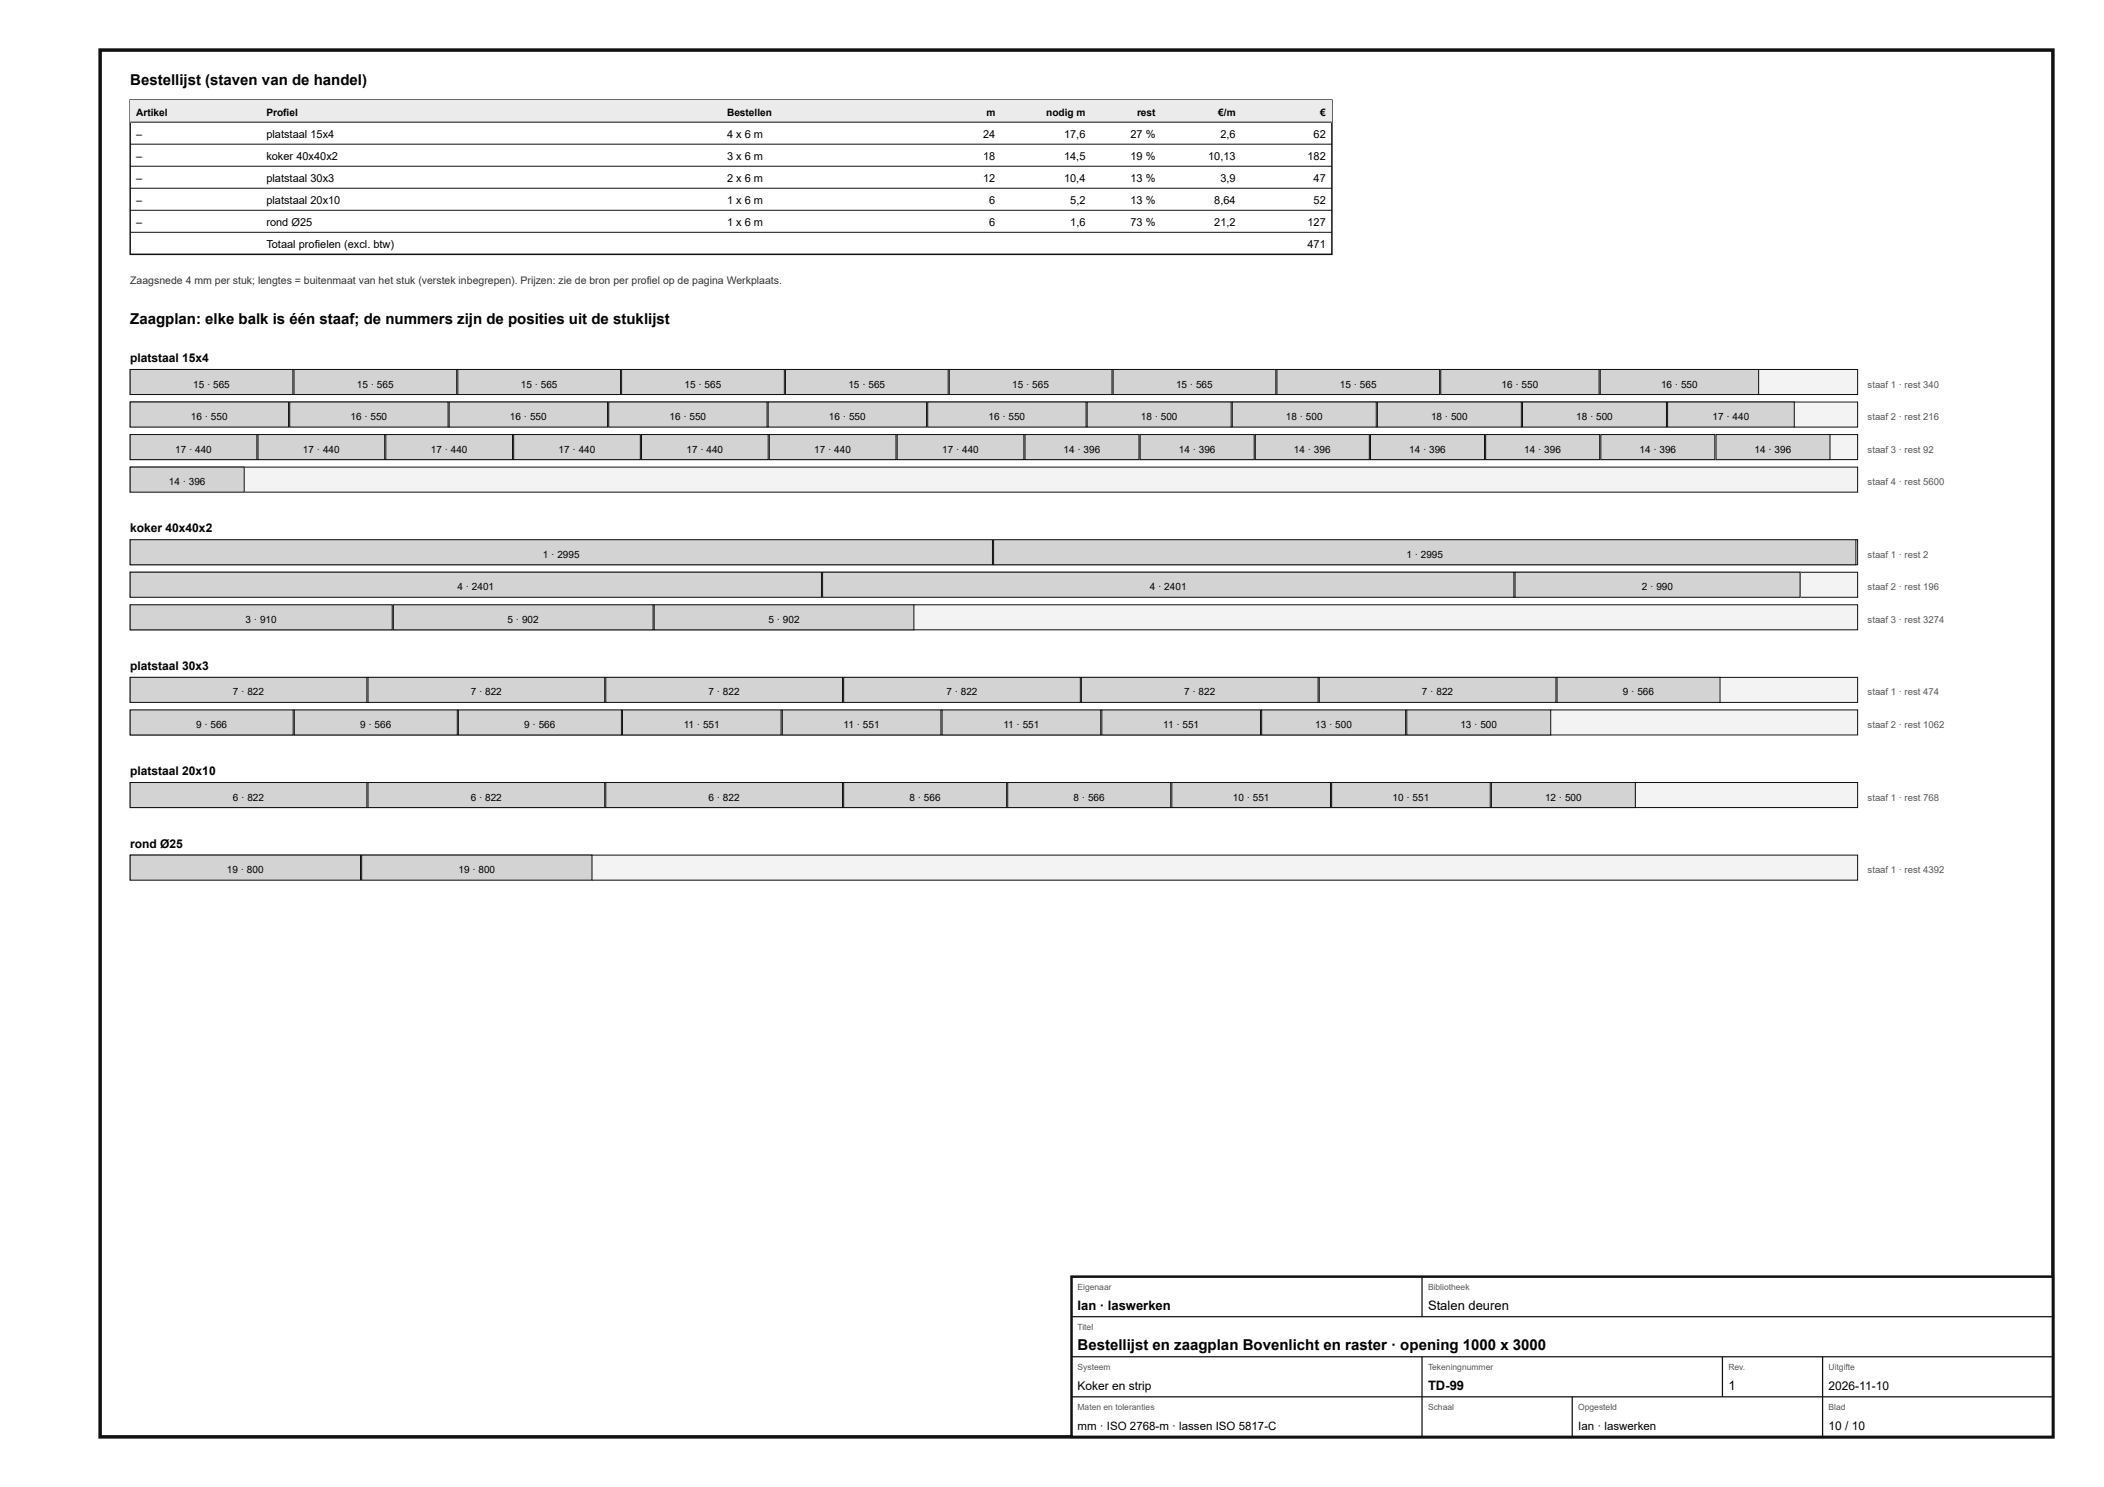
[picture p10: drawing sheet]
<svg xmlns="http://www.w3.org/2000/svg" width="420mm" height="297mm" viewBox="0 0 420 297" stroke-linecap="round" stroke-linejoin="round" font-family="sans-serif">
<defs><g id="words">
<g font-size="3">
<text x="26" y="17">Bestellijst (staven van de handel)</text>
<text x="26" y="64.8">Zaagplan: elke balk is één staaf; de nummers zijn de posities uit de stuklijst</text>
<text x="215.2" y="269.6">Bestellijst en zaagplan Bovenlicht en raster · opening 1000 x 3000</text>
</g>
<g font-size="2.6">
<text x="215.2" y="261.6">Ian · laswerken</text>
<text x="285.2" y="261.6">Stalen deuren</text>
<text x="285.2" y="277.6">TD-99</text>
<text x="345.2" y="277.6">1</text>
</g>
<g font-size="2.4">
<text x="26" y="72.3">platstaal 15x4</text>
<text x="26" y="106.3">koker 40x40x2</text>
<text x="26" y="133.8">platstaal 30x3</text>
<text x="26" y="154.8">platstaal 20x10</text>
<text x="26" y="169.3">rond Ø25</text>
<text x="215.2" y="277.6">Koker en strip</text>
<text x="365.2" y="277.6">2026-11-10</text>
<text x="365.2" y="285.6">10 / 10</text>
</g>
<g font-size="2.3">
<text x="215.2" y="285.6">mm · ISO 2768-m · lassen ISO 5817-C</text>
<text x="315.2" y="285.6">Ian · laswerken</text>
</g>
<g font-size="2.2">
<text x="27.2" y="27.5">–</text>
<text x="53.2" y="27.5">platstaal 15x4</text>
<text x="145.2" y="27.5">4 x 6 m</text>
<text x="196.3" y="27.5">24</text>
<text x="212.5" y="27.5">17,6</text>
<text x="225.8" y="27.5">27 %</text>
<text x="243.7" y="27.5">2,6</text>
<text x="262.3" y="27.5">62</text>
<text x="27.2" y="31.9">–</text>
<text x="53.2" y="31.9">koker 40x40x2</text>
<text x="145.2" y="31.9">3 x 6 m</text>
<text x="196.3" y="31.9">18</text>
<text x="212.5" y="31.9">14,5</text>
<text x="225.8" y="31.9">19 %</text>
<text x="241.3" y="31.9">10,13</text>
<text x="261.1" y="31.9">182</text>
<text x="27.2" y="36.3">–</text>
<text x="27.2" y="40.7">–</text>
<text x="53.2" y="36.3">platstaal 30x3</text>
<text x="53.2" y="40.7">platstaal 20x10</text>
<text x="145.2" y="36.3">2 x 6 m</text>
<text x="145.2" y="40.7">1 x 6 m</text>
<text x="196.3" y="36.3">12</text>
<text x="197.6" y="40.7">6</text>
<text x="212.5" y="36.3">10,4</text>
<text x="213.7" y="40.7">5,2</text>
<text x="225.8" y="36.3">13 %</text>
<text x="225.8" y="40.7">13 %</text>
<text x="242.5" y="40.7">8,64</text>
<text x="243.7" y="36.3">3,9</text>
<text x="262.3" y="36.3">47</text>
<text x="262.3" y="40.7">52</text>
<text x="27.2" y="45.1">–</text>
<text x="53.2" y="45.1">rond Ø25</text>
<text x="145.2" y="45.1">1 x 6 m</text>
<text x="197.6" y="45.1">6</text>
<text x="213.7" y="45.1">1,6</text>
<text x="225.8" y="45.1">73 %</text>
<text x="242.5" y="45.1">21,2</text>
<text x="261.1" y="45.1">127</text>
<text x="53.2" y="49.5">Totaal profielen (excl. btw)</text>
<text x="261.1" y="49.5">471</text>
</g>
<text font-size="2.1" fill="#333" x="26" y="56.8">Zaagsnede 4 mm per stuk; lengtes = buitenmaat van het stuk (verstek inbegrepen). Prijzen: zie de bron per profiel op de pagina Werkplaats.</text>
<g font-size="2">
<text x="27.2" y="23.1">Artikel</text>
<text x="53.2" y="23.1">Profiel</text>
<text x="145.2" y="23.1">Bestellen</text>
<text x="197" y="23.1">m</text>
<text x="208.9" y="23.1">nodig m</text>
<text x="227.1" y="23.1">rest</text>
<text x="243.3" y="23.1">€/m</text>
<text x="263.7" y="23.1">€</text>
<text x="38.6" y="77.4">15 · 565</text>
<text x="71.3" y="77.4">15 · 565</text>
<text x="104" y="77.4">15 · 565</text>
<text x="136.7" y="77.4">15 · 565</text>
<text x="169.4" y="77.4">15 · 565</text>
<text x="202.2" y="77.4">15 · 565</text>
<text x="234.9" y="77.4">15 · 565</text>
<text x="267.6" y="77.4">15 · 565</text>
<text x="299.9" y="77.4">16 · 550</text>
<text x="331.7" y="77.4">16 · 550</text>
<text x="38.1" y="83.9">16 · 550</text>
<text x="70" y="83.9">16 · 550</text>
<text x="101.9" y="83.9">16 · 550</text>
<text x="133.7" y="83.9">16 · 550</text>
<text x="165.6" y="83.9">16 · 550</text>
<text x="197.4" y="83.9">16 · 550</text>
<text x="227.8" y="83.9">18 · 500</text>
<text x="256.8" y="83.9">18 · 500</text>
<text x="285.8" y="83.9">18 · 500</text>
<text x="314.8" y="83.9">18 · 500</text>
<text x="342" y="83.9">17 · 440</text>
<text x="35" y="90.4">17 · 440</text>
<text x="60.5" y="90.4">17 · 440</text>
<text x="86" y="90.4">17 · 440</text>
<text x="111.6" y="90.4">17 · 440</text>
<text x="137.1" y="90.4">17 · 440</text>
<text x="162.6" y="90.4">17 · 440</text>
<text x="188.2" y="90.4">17 · 440</text>
<text x="212.4" y="90.4">14 · 396</text>
<text x="235.4" y="90.4">14 · 396</text>
<text x="258.4" y="90.4">14 · 396</text>
<text x="281.4" y="90.4">14 · 396</text>
<text x="304.4" y="90.4">14 · 396</text>
<text x="327.4" y="90.4">14 · 396</text>
<text x="350.4" y="90.4">14 · 396</text>
<text x="33.7" y="96.9">14 · 396</text>
<text x="108.4" y="111.4">1 · 2995</text>
<text x="280.9" y="111.4">1 · 2995</text>
<text x="91.4" y="117.9">4 · 2401</text>
<text x="229.6" y="117.9">4 · 2401</text>
<text x="327.9" y="117.9">2 · 990</text>
<text x="49" y="124.4">3 · 910</text>
<text x="101.4" y="124.4">5 · 902</text>
<text x="153.5" y="124.4">5 · 902</text>
<text x="46.5" y="138.9">7 · 822</text>
<text x="94" y="138.9">7 · 822</text>
<text x="141.5" y="138.9">7 · 822</text>
<text x="189" y="138.9">7 · 822</text>
<text x="236.5" y="138.9">7 · 822</text>
<text x="284" y="138.9">7 · 822</text>
<text x="324.1" y="138.9">9 · 566</text>
<text x="39.2" y="145.4">9 · 566</text>
<text x="71.9" y="145.4">9 · 566</text>
<text x="104.7" y="145.4">9 · 566</text>
<text x="136.6" y="145.4">11 · 551</text>
<text x="168.5" y="145.4">11 · 551</text>
<text x="200.4" y="145.4">11 · 551</text>
<text x="232.3" y="145.4">11 · 551</text>
<text x="262.7" y="145.4">13 · 500</text>
<text x="291.7" y="145.4">13 · 500</text>
<text x="46.5" y="159.9">6 · 822</text>
<text x="94" y="159.9">6 · 822</text>
<text x="141.5" y="159.9">6 · 822</text>
<text x="181.6" y="159.9">8 · 566</text>
<text x="214.4" y="159.9">8 · 566</text>
<text x="246.2" y="159.9">10 · 551</text>
<text x="278.1" y="159.9">10 · 551</text>
<text x="308.6" y="159.9">12 · 500</text>
<text x="45.3" y="174.4">19 · 800</text>
<text x="91.6" y="174.4">19 · 800</text>
</g>
<g font-size="1.9" fill="#555">
<text x="373" y="77.4">staaf 1 · rest 340</text>
<text x="373" y="83.9">staaf 2 · rest 216</text>
<text x="373" y="90.4">staaf 3 · rest 92</text>
<text x="373" y="96.9">staaf 4 · rest 5600</text>
<text x="373" y="111.4">staaf 1 · rest 2</text>
<text x="373" y="117.9">staaf 2 · rest 196</text>
<text x="373" y="124.4">staaf 3 · rest 3274</text>
<text x="373" y="138.9">staaf 1 · rest 474</text>
<text x="373" y="145.4">staaf 2 · rest 1062</text>
<text x="373" y="159.9">staaf 1 · rest 768</text>
<text x="373" y="174.4">staaf 1 · rest 4392</text>
</g>
<g font-size="1.7" fill="#555">
<text x="215.2" y="257.6">Eigenaar</text>
<text x="285.2" y="257.6">Bibliotheek</text>
<text x="215.2" y="265.6">Titel</text>
<text x="215.2" y="273.6">Systeem</text>
<text x="285.2" y="273.6">Tekeningnummer</text>
<text x="345.2" y="273.6">Rev.</text>
<text x="365.2" y="273.6">Uitgifte</text>
<text x="215.2" y="281.6">Maten en toleranties</text>
<text x="285.2" y="281.6">Schaal</text>
<text x="315.2" y="281.6">Opgesteld</text>
<text x="365.2" y="281.6">Blad</text>
</g>
</g></defs>
<path d="M20 10h390v277h-390z" fill="none" stroke="#111" stroke-width=".7" stroke-linecap="butt"/>
<path d="M26 20h240v30.8h-240z" fill="none" stroke="#111" stroke-width=".3"/>
<path d="M26 20h240v4.4h-240z" fill="#e9ecee"/>
<path d="M26 24.4h240M26 28.8h240M26 33.2h240M26 37.6h240M26 42h240M26 46.4h240" fill="none" stroke="#111" stroke-width=".2"/>
<path d="M26 73.8h345v5h-345z" fill="#f2f3f3"/>
<path d="M26 73.8h345v5h-345z" fill="none" stroke="#111" stroke-width=".2"/>
<path d="M26 73.8h32.5v5h-32.5z" fill="#cfd4d7"/>
<path d="M26 73.8h32.5v5h-32.5z" fill="none" stroke="#111" stroke-width=".2"/>
<path d="M58.7 73.8h32.5v5h-32.5z" fill="#cfd4d7"/>
<path d="M58.7 73.8h32.5v5h-32.5z" fill="none" stroke="#111" stroke-width=".2"/>
<path d="M91.4 73.8h32.5v5h-32.5z" fill="#cfd4d7"/>
<path d="M91.4 73.8h32.5v5h-32.5z" fill="none" stroke="#111" stroke-width=".2"/>
<path d="M124.1 73.8h32.5v5h-32.5z" fill="#cfd4d7"/>
<path d="M124.1 73.8h32.5v5h-32.5z" fill="none" stroke="#111" stroke-width=".2"/>
<path d="M156.9 73.8h32.5v5h-32.5z" fill="#cfd4d7"/>
<path d="M156.9 73.8h32.5v5h-32.5z" fill="none" stroke="#111" stroke-width=".2"/>
<path d="M189.6 73.8h32.5v5h-32.5z" fill="#cfd4d7"/>
<path d="M189.6 73.8h32.5v5h-32.5z" fill="none" stroke="#111" stroke-width=".2"/>
<path d="M222.3 73.8h32.5v5h-32.5z" fill="#cfd4d7"/>
<path d="M222.3 73.8h32.5v5h-32.5z" fill="none" stroke="#111" stroke-width=".2"/>
<path d="M255 73.8h32.5v5h-32.5z" fill="#cfd4d7"/>
<path d="M255 73.8h32.5v5h-32.5z" fill="none" stroke="#111" stroke-width=".2"/>
<path d="M287.7 73.8h31.7v5h-31.7z" fill="#cfd4d7"/>
<path d="M287.7 73.8h31.7v5h-31.7z" fill="none" stroke="#111" stroke-width=".2"/>
<path d="M319.6 73.8h31.6v5h-31.6z" fill="#cfd4d7"/>
<path d="M319.6 73.8h31.6v5h-31.6z" fill="none" stroke="#111" stroke-width=".2"/>
<path d="M26 80.3h345v5h-345z" fill="#f2f3f3"/>
<path d="M26 80.3h345v5h-345z" fill="none" stroke="#111" stroke-width=".2"/>
<path d="M26 80.3h31.6v5h-31.6z" fill="#cfd4d7"/>
<path d="M26 80.3h31.6v5h-31.6z" fill="none" stroke="#111" stroke-width=".2"/>
<path d="M57.9 80.3h31.6v5h-31.6z" fill="#cfd4d7"/>
<path d="M57.9 80.3h31.6v5h-31.6z" fill="none" stroke="#111" stroke-width=".2"/>
<path d="M89.7 80.3h31.6v5h-31.6z" fill="#cfd4d7"/>
<path d="M89.7 80.3h31.6v5h-31.6z" fill="none" stroke="#111" stroke-width=".2"/>
<path d="M121.6 80.3h31.6v5h-31.6z" fill="#cfd4d7"/>
<path d="M121.6 80.3h31.6v5h-31.6z" fill="none" stroke="#111" stroke-width=".2"/>
<path d="M153.4 80.3h31.6v5h-31.6z" fill="#cfd4d7"/>
<path d="M153.4 80.3h31.6v5h-31.6z" fill="none" stroke="#111" stroke-width=".2"/>
<path d="M185.3 80.3h31.6v5h-31.6z" fill="#cfd4d7"/>
<path d="M185.3 80.3h31.6v5h-31.6z" fill="none" stroke="#111" stroke-width=".2"/>
<path d="M217.1 80.3h28.8v5h-28.8z" fill="#cfd4d7"/>
<path d="M217.1 80.3h28.8v5h-28.8z" fill="none" stroke="#111" stroke-width=".2"/>
<path d="M246.1 80.3h28.8v5h-28.8z" fill="#cfd4d7"/>
<path d="M246.1 80.3h28.8v5h-28.8z" fill="none" stroke="#111" stroke-width=".2"/>
<path d="M275.1 80.3h28.7v5h-28.7z" fill="#cfd4d7"/>
<path d="M275.1 80.3h28.7v5h-28.7z" fill="none" stroke="#111" stroke-width=".2"/>
<path d="M304.1 80.3h28.7v5h-28.7z" fill="#cfd4d7"/>
<path d="M304.1 80.3h28.7v5h-28.7z" fill="none" stroke="#111" stroke-width=".2"/>
<path d="M333 80.3h25.3v5h-25.3z" fill="#cfd4d7"/>
<path d="M333 80.3h25.3v5h-25.3z" fill="none" stroke="#111" stroke-width=".2"/>
<path d="M26 86.8h345v5h-345z" fill="#f2f3f3"/>
<path d="M26 86.8h345v5h-345z" fill="none" stroke="#111" stroke-width=".2"/>
<path d="M26 86.8h25.3v5h-25.3z" fill="#cfd4d7"/>
<path d="M26 86.8h25.3v5h-25.3z" fill="none" stroke="#111" stroke-width=".2"/>
<path d="M51.5 86.8h25.3v5h-25.3z" fill="#cfd4d7"/>
<path d="M51.5 86.8h25.3v5h-25.3z" fill="none" stroke="#111" stroke-width=".2"/>
<path d="M77.1 86.8h25.3v5h-25.3z" fill="#cfd4d7"/>
<path d="M77.1 86.8h25.3v5h-25.3z" fill="none" stroke="#111" stroke-width=".2"/>
<path d="M102.6 86.8h25.3v5h-25.3z" fill="#cfd4d7"/>
<path d="M102.6 86.8h25.3v5h-25.3z" fill="none" stroke="#111" stroke-width=".2"/>
<path d="M128.1 86.8h25.3v5h-25.3z" fill="#cfd4d7"/>
<path d="M128.1 86.8h25.3v5h-25.3z" fill="none" stroke="#111" stroke-width=".2"/>
<path d="M153.6 86.8h25.3v5h-25.3z" fill="#cfd4d7"/>
<path d="M153.6 86.8h25.3v5h-25.3z" fill="none" stroke="#111" stroke-width=".2"/>
<path d="M179.2 86.8h25.3v5h-25.3z" fill="#cfd4d7"/>
<path d="M179.2 86.8h25.3v5h-25.3z" fill="none" stroke="#111" stroke-width=".2"/>
<path d="M204.7 86.8h22.8v5h-22.8z" fill="#cfd4d7"/>
<path d="M204.7 86.8h22.8v5h-22.8z" fill="none" stroke="#111" stroke-width=".2"/>
<path d="M227.7 86.8h22.8v5h-22.8z" fill="#cfd4d7"/>
<path d="M227.7 86.8h22.8v5h-22.8z" fill="none" stroke="#111" stroke-width=".2"/>
<path d="M250.7 86.8h22.8v5h-22.8z" fill="#cfd4d7"/>
<path d="M250.7 86.8h22.8v5h-22.8z" fill="none" stroke="#111" stroke-width=".2"/>
<path d="M273.7 86.8h22.8v5h-22.8z" fill="#cfd4d7"/>
<path d="M273.7 86.8h22.8v5h-22.8z" fill="none" stroke="#111" stroke-width=".2"/>
<path d="M296.7 86.8h22.8v5h-22.8z" fill="#cfd4d7"/>
<path d="M296.7 86.8h22.8v5h-22.8z" fill="none" stroke="#111" stroke-width=".2"/>
<path d="M319.7 86.8h22.8v5h-22.8z" fill="#cfd4d7"/>
<path d="M319.7 86.8h22.8v5h-22.8z" fill="none" stroke="#111" stroke-width=".2"/>
<path d="M342.7 86.8h22.8v5h-22.8z" fill="#cfd4d7"/>
<path d="M342.7 86.8h22.8v5h-22.8z" fill="none" stroke="#111" stroke-width=".2"/>
<path d="M26 93.3h345v5h-345z" fill="#f2f3f3"/>
<path d="M26 93.3h345v5h-345z" fill="none" stroke="#111" stroke-width=".2"/>
<path d="M26 93.3h22.8v5h-22.8z" fill="#cfd4d7"/>
<path d="M26 93.3h22.8v5h-22.8z" fill="none" stroke="#111" stroke-width=".2"/>
<path d="M26 107.8h345v5h-345z" fill="#f2f3f3"/>
<path d="M26 107.8h345v5h-345z" fill="none" stroke="#111" stroke-width=".2"/>
<path d="M26 107.8h172.2v5h-172.2z" fill="#cfd4d7"/>
<path d="M26 107.8h172.2v5h-172.2z" fill="none" stroke="#111" stroke-width=".2"/>
<path d="M198.4 107.8h172.2v5h-172.2z" fill="#cfd4d7"/>
<path d="M198.4 107.8h172.2v5h-172.2z" fill="none" stroke="#111" stroke-width=".2"/>
<path d="M26 114.3h345v5h-345z" fill="#f2f3f3"/>
<path d="M26 114.3h345v5h-345z" fill="none" stroke="#111" stroke-width=".2"/>
<path d="M26 114.3h138.1v5h-138.1z" fill="#cfd4d7"/>
<path d="M26 114.3h138.1v5h-138.1z" fill="none" stroke="#111" stroke-width=".2"/>
<path d="M164.3 114.3h138v5h-138z" fill="#cfd4d7"/>
<path d="M164.3 114.3h138v5h-138z" fill="none" stroke="#111" stroke-width=".2"/>
<path d="M302.6 114.3h56.9v5h-56.9z" fill="#cfd4d7"/>
<path d="M302.6 114.3h56.9v5h-56.9z" fill="none" stroke="#111" stroke-width=".2"/>
<path d="M26 120.8h345v5h-345z" fill="#f2f3f3"/>
<path d="M26 120.8h345v5h-345z" fill="none" stroke="#111" stroke-width=".2"/>
<path d="M26 120.8h52.3v5h-52.3z" fill="#cfd4d7"/>
<path d="M26 120.8h52.3v5h-52.3z" fill="none" stroke="#111" stroke-width=".2"/>
<path d="M78.6 120.8h51.8v5h-51.8z" fill="#cfd4d7"/>
<path d="M78.6 120.8h51.8v5h-51.8z" fill="none" stroke="#111" stroke-width=".2"/>
<path d="M130.6 120.8h51.9v5h-51.9z" fill="#cfd4d7"/>
<path d="M130.6 120.8h51.9v5h-51.9z" fill="none" stroke="#111" stroke-width=".2"/>
<path d="M26 135.3h345v5h-345z" fill="#f2f3f3"/>
<path d="M26 135.3h345v5h-345z" fill="none" stroke="#111" stroke-width=".2"/>
<path d="M26 135.3h47.3v5h-47.3z" fill="#cfd4d7"/>
<path d="M26 135.3h47.3v5h-47.3z" fill="none" stroke="#111" stroke-width=".2"/>
<path d="M73.5 135.3h47.3v5h-47.3z" fill="#cfd4d7"/>
<path d="M73.5 135.3h47.3v5h-47.3z" fill="none" stroke="#111" stroke-width=".2"/>
<path d="M121 135.3h47.3v5h-47.3z" fill="#cfd4d7"/>
<path d="M121 135.3h47.3v5h-47.3z" fill="none" stroke="#111" stroke-width=".2"/>
<path d="M168.5 135.3h47.3v5h-47.3z" fill="#cfd4d7"/>
<path d="M168.5 135.3h47.3v5h-47.3z" fill="none" stroke="#111" stroke-width=".2"/>
<path d="M216 135.3h47.2v5h-47.2z" fill="#cfd4d7"/>
<path d="M216 135.3h47.2v5h-47.2z" fill="none" stroke="#111" stroke-width=".2"/>
<path d="M263.5 135.3h47.2v5h-47.2z" fill="#cfd4d7"/>
<path d="M263.5 135.3h47.2v5h-47.2z" fill="none" stroke="#111" stroke-width=".2"/>
<path d="M311 135.3h32.5v5h-32.5z" fill="#cfd4d7"/>
<path d="M311 135.3h32.5v5h-32.5z" fill="none" stroke="#111" stroke-width=".2"/>
<path d="M26 141.8h345v5h-345z" fill="#f2f3f3"/>
<path d="M26 141.8h345v5h-345z" fill="none" stroke="#111" stroke-width=".2"/>
<path d="M26 141.8h32.5v5h-32.5z" fill="#cfd4d7"/>
<path d="M26 141.8h32.5v5h-32.5z" fill="none" stroke="#111" stroke-width=".2"/>
<path d="M58.8 141.8h32.5v5h-32.5z" fill="#cfd4d7"/>
<path d="M58.8 141.8h32.5v5h-32.5z" fill="none" stroke="#111" stroke-width=".2"/>
<path d="M91.5 141.8h32.6v5h-32.6z" fill="#cfd4d7"/>
<path d="M91.5 141.8h32.6v5h-32.6z" fill="none" stroke="#111" stroke-width=".2"/>
<path d="M124.3 141.8h31.7v5h-31.7z" fill="#cfd4d7"/>
<path d="M124.3 141.8h31.7v5h-31.7z" fill="none" stroke="#111" stroke-width=".2"/>
<path d="M156.2 141.8h31.7v5h-31.7z" fill="#cfd4d7"/>
<path d="M156.2 141.8h31.7v5h-31.7z" fill="none" stroke="#111" stroke-width=".2"/>
<path d="M188.1 141.8h31.7v5h-31.7z" fill="#cfd4d7"/>
<path d="M188.1 141.8h31.7v5h-31.7z" fill="none" stroke="#111" stroke-width=".2"/>
<path d="M220.1 141.8h31.6v5h-31.6z" fill="#cfd4d7"/>
<path d="M220.1 141.8h31.6v5h-31.6z" fill="none" stroke="#111" stroke-width=".2"/>
<path d="M252 141.8h28.7v5h-28.7z" fill="#cfd4d7"/>
<path d="M252 141.8h28.7v5h-28.7z" fill="none" stroke="#111" stroke-width=".2"/>
<path d="M281 141.8h28.7v5h-28.7z" fill="#cfd4d7"/>
<path d="M281 141.8h28.7v5h-28.7z" fill="none" stroke="#111" stroke-width=".2"/>
<path d="M26 156.3h345v5h-345z" fill="#f2f3f3"/>
<path d="M26 156.3h345v5h-345z" fill="none" stroke="#111" stroke-width=".2"/>
<path d="M26 156.3h47.3v5h-47.3z" fill="#cfd4d7"/>
<path d="M26 156.3h47.3v5h-47.3z" fill="none" stroke="#111" stroke-width=".2"/>
<path d="M73.5 156.3h47.3v5h-47.3z" fill="#cfd4d7"/>
<path d="M73.5 156.3h47.3v5h-47.3z" fill="none" stroke="#111" stroke-width=".2"/>
<path d="M121 156.3h47.3v5h-47.3z" fill="#cfd4d7"/>
<path d="M121 156.3h47.3v5h-47.3z" fill="none" stroke="#111" stroke-width=".2"/>
<path d="M168.5 156.3h32.5v5h-32.5z" fill="#cfd4d7"/>
<path d="M168.5 156.3h32.5v5h-32.5z" fill="none" stroke="#111" stroke-width=".2"/>
<path d="M201.3 156.3h32.5v5h-32.5z" fill="#cfd4d7"/>
<path d="M201.3 156.3h32.5v5h-32.5z" fill="none" stroke="#111" stroke-width=".2"/>
<path d="M234 156.3h31.7v5h-31.7z" fill="#cfd4d7"/>
<path d="M234 156.3h31.7v5h-31.7z" fill="none" stroke="#111" stroke-width=".2"/>
<path d="M265.9 156.3h31.7v5h-31.7z" fill="#cfd4d7"/>
<path d="M265.9 156.3h31.7v5h-31.7z" fill="none" stroke="#111" stroke-width=".2"/>
<path d="M297.9 156.3h28.7v5h-28.7z" fill="#cfd4d7"/>
<path d="M297.9 156.3h28.7v5h-28.7z" fill="none" stroke="#111" stroke-width=".2"/>
<path d="M26 170.8h345v5h-345z" fill="#f2f3f3"/>
<path d="M26 170.8h345v5h-345z" fill="none" stroke="#111" stroke-width=".2"/>
<path d="M26 170.8h46v5h-46z" fill="#cfd4d7"/>
<path d="M26 170.8h46v5h-46z" fill="none" stroke="#111" stroke-width=".2"/>
<path d="M72.2 170.8h46v5h-46z" fill="#cfd4d7"/>
<path d="M72.2 170.8h46v5h-46z" fill="none" stroke="#111" stroke-width=".2"/>
<path d="M214 255h196v32h-196z" fill="#fff"/>
<path d="M214 255h196v32h-196z" fill="none" stroke="#111" stroke-width=".5"/>
<path d="M284 255v8M214 263h196M214 271h196M214 279h196M284 271v16M314 279v8M344 271v8M364 271v16" fill="none" stroke="#111" stroke-width=".25"/>
<use href="#words"/>
</svg>
